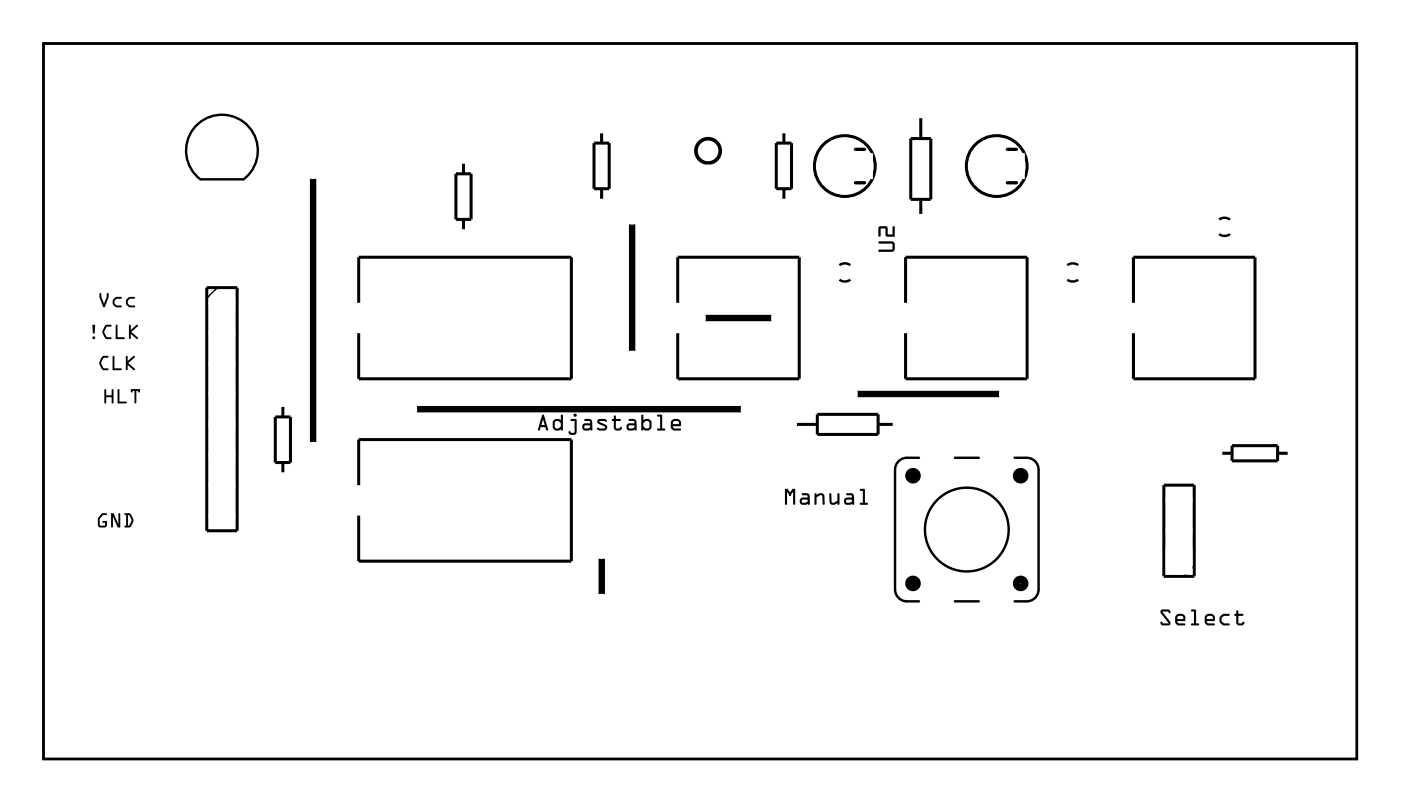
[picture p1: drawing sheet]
<svg xmlns="http://www.w3.org/2000/svg" width="117mm" height="67mm" viewBox="0 0 117 67" stroke-linecap="round" stroke-linejoin="round" font-family="sans-serif">
<g fill="none" stroke="#000" stroke-width=".2">
<path d="M3.6 3.6h109.8v59.8h-109.8zM16.7 15a3 3 0 0 1-.4-4.4 3 3 0 0 1 4.5 0 3 3 0 0 1-.4 4.4M16.8 15h3.6M101.9 19.6a.73 .73 0 0 0 .9 0M101.9 18.3a.73 .73 0 0 1 .9 0M70.2 23.4a.73 .73 0 0 0 .9 0M70.2 22.2a.73 .73 0 0 1 .9 0M76.8 38.3h-1a1 1 0 0 0-1 1v10a1 1 0 0 0 1 1h1M79.8 38.3h2M84.8 38.3h1a1 1 0 0 1 1 1v10a1 1 0 0 1-1 1h-1M89.2 23.4a.73 .73 0 0 0 .9 0M89.2 22.2a.73 .73 0 0 1 .9 0"/>
<path d="M79.8 50.3h2"/>
<circle cx="80.8" cy="44.3" r="3.5"/>
</g>
<g fill="#000">
<path d="M3.6 3.6h109.8v59.8h-109.8zM3.6 3.6v59.8h109.8v-59.8z"/>
<path d="M7.7 28.2a.15 .15 0 0 1 .3 0 .15 .15 0 0 1-.3 0zM7.7 28.2a.15 .15 0 0 0 .3 0 .15 .15 0 0 0-.3 0zM7.7 27.2h.3l-.1 .6-.1 .1v-.1zM7.7 27.2l.1 .6v.1l.1-.1 .1-.6zM8.8 27.2l.2-.1 .3 .1v.1h-.4l-.2 .4 .2 .5h.4v.1h-.5l-.2-.4v-.2zM8.8 27.2l-.2 .4a.71 .71 0 0 0 .3 .7h.3h.1l-.4-.1-.2-.5 .2-.4 .4-.1-.3-.1zM9.7 27.2h.1v1h.6v.1h-.7zM9.7 27.2v1.1h.7v-.1h-.6v-1zM10.8 27.2h.1v.4l.5-.4h.1l-.5 .5 .5 .5v.1l-.6-.4v.4h-.1zM10.8 27.2v1.1h.1v-.4l.6 .4v-.1l-.5-.5 .5-.5h-.1l-.5 .4v-.4z"/>
<path d="M7.7 28.2a.15 .15 0 0 1 .3 0 .15 .15 0 0 1-.3 0zM7.7 27.2h.3l-.1 .6-.1 .1v-.1zM8.8 27.2l.2-.1 .3 .1v.1h-.4l-.2 .4 .2 .5h.4v.1h-.1a.55 .55 0 0 1-.6-.6zM9.7 27.2h.1v1h.6v.1h-.7zM10.8 27.2h.1v.4l.5-.4h.1l-.5 .5 .5 .5v.1l-.6-.4v.4h-.1z"/>
<path d="M8.5 29.8l.2-.1 .4 .1-.1 .1h-.3l-.2 .4 .2 .5h.3v.1h-.4l-.3-.4v-.2zM8.5 29.8l-.2 .4a.71 .71 0 0 0 .3 .7h.4h.1l-.4-.1-.2-.5 .2-.4 .4-.1-.4-.1zM9.4 29.8h.2v1h.5v.1h-.7zM9.4 29.8v1.1h.7v-.1h-.5v-1zM10.5 29.8h.2v.4l.5-.4h.1l-.6 .5 .6 .5-.1 .1-.5-.4v.4h-.2zM10.5 29.8v1.1h.2v-.4l.5 .4 .1-.1-.6-.5 .6-.5h-.1l-.5 .4v-.4z"/>
<path d="M8.5 29.8l.2-.1 .4 .1-.1 .1h-.3l-.2 .4 .2 .5h.3l.1 .1h-.1a.55 .55 0 0 1-.7-.6zM9.4 29.8h.2v1h.5v.1h-.7zM10.5 29.8h.2v.4l.5-.4h.1l-.6 .5 .6 .5-.1 .1-.5-.4v.4h-.2z"/>
<path d="M8.3 24.5h.2v.3l.2 .6 .2-.6v-.3h.2v.3l-.4 .9-.1-.1-.3-.8zM8.3 24.5v.3l.3 .8 .1 .1 .4-.9v-.3h-.2v.3l-.2 .6-.2-.6v-.3zM9.5 25l.2-.2 .5 .1-.1 .1h-.3l-.2 .2v.2l.2 .1h.3l.1 .2-.6-.1a.44 .44 0 0 1-.1-.6zM9.5 25l-.1 .2 .1 .3 .2 .2h.5l-.1-.2h-.3l-.2-.2v-.2l.1-.1h.4l.1-.2h-.5zM10.6 25l.2-.2 .5 .1-.1 .1h-.3l-.2 .2v.2l.2 .1h.3l.1 .2-.6-.1a.44 .44 0 0 1-.1-.6zM10.6 25l-.1 .2 .1 .3 .2 .2h.5l-.1-.2h-.3l-.2-.2v-.2l.1-.1h.4l.1-.2h-.5z"/>
<path d="M8.3 24.5h.2v.3l.2 .6 .2-.6v-.3h.2v.3l-.4 .9-.1-.1-.3-.8zM9.5 25l.2-.2 .5 .1-.1 .1h-.3l-.2 .1v.3l.1 .1 .5 .1-.1 .1h-.3a.43 .43 0 0 1-.3-.7zM10.6 25l.2-.2 .5 .1-.1 .1h-.3l-.2 .1v.3l.1 .1 .5 .1-.1 .1h-.3a.43 .43 0 0 1-.3-.7z"/>
<path d="M8.7 32.5l.2 .1v.4h.4v-.4h.2l-.1 1.1h-.1v-.5h-.4v.5h-.2zM8.7 32.5v1.2h.2v-.5h.4v.5h.1l.1-1.1h-.2v.4h-.4v-.4zM9.9 32.5l.1 .1v1h.5v.1h-.7zM9.9 32.5l-.1 1.2h.7v-.1h-.5v-1zM10.9 32.5h.8v.3l-.2-.1h-.1v1l-.2-.1v-.9h-.1l-.1 .1zM10.9 32.5l.1 .3 .1-.1h.1v.9l.1 .1 .1-1h.1l.2 .1v-.3z"/>
<path d="M8.7 32.5l.2 .1v.4h.4v-.4h.2l-.1 1.1h-.1v-.5h-.4v.5h-.2zM9.9 32.5l.1 .1v1h.5v.1h-.7zM10.9 32.5h.8v.3l-.2-.1h-.1l-.1 1-.1-.1v-.9h-.1l-.1 .1z"/>
<path d="M45.3 34.7h.2l.3 1.2v.1l-.1-.1-.1-.2h-.4l-.1 .2h-.1zM45.3 34.7l-.3 1.2h.1l.1-.2h.4l.1 .2 .1 .1v-.1l-.3-1.2zM45.4 35l-.1 .5h.2zM45.4 35l.1 .5h-.2zM46.3 35.1l.2-.1 .4 .1v-.4h.1v1.3h-.1v-.1l-.4 .1-.2-.1-.1-.2zM46.3 35.1l-.1 .6 .1 .2 .2 .1 .4-.1v.1h.1v-1.3h-.1v.4l-.4-.1zM46.4 35.3v.4l.3 .1 .2-.2v-.2l-.2-.2zM46.4 35.3l.3-.1 .2 .2v.2l-.2 .2-.3-.1zM47.7 35l.5 .1v1a.33 .33 0 0 1-.3 .3 .33 .33 0 0 1-.4-.3l.1-.1 .2 .2 .2-.1v-.9h-.3zM47.7 35v.2h.3v.9l-.2 .1-.2-.2-.1 .1a.36 .36 0 0 0 .4 .3 .36 .36 0 0 0 .3-.3v-1zM47.9 34.7a.15 .15 0 0 1 .3 0 .15 .15 0 0 1-.3 0zM47.9 34.7a.15 .15 0 0 0 .3 0 .15 .15 0 0 0-.3 0zM48.9 35h.4l.2 .3v.7l-.1-.1-.5 .1a.31 .31 0 0 1-.2-.3 .31 .31 0 0 1 .2-.3h.4v-.2h-.4zM48.9 35v.2h.4v.2h-.4a.31 .31 0 0 0-.2 .3 .31 .31 0 0 0 .2 .3l.5-.1 .1 .1v-.7l-.2-.3zM48.9 35.6v.2h.3l.1-.1v-.1zM48.9 35.6h.4v.1l-.1 .1h-.3zM50 35.1l.5-.1 .2 .1a.11 .11 0 0 1-.1 .2 .11 .11 0 0 1-.1-.1h-.4l.5 .3a.26 .26 0 0 1 .2 .3 .26 .26 0 0 1-.3 .2h-.4l-.2-.1 .1-.2 .5 .1 .1-.1-.6-.3-.1-.2zM50 35.1l-.1 .1 .1 .2 .6 .3-.1 .1-.5-.1-.1 .2 .2 .1h.5l.1-.2v-.3l-.6-.3h.4a.11 .11 0 0 0 .2 .1 .1 .1 0 0 0 0-.2l-.2-.1zM51.3 34.7l.2 .1v.2h.4v.1v.1h-.4v.6h.3l.1-.1h.1a.22 .22 0 0 1-.3 .3h-.2l-.2-.2v-.6l-.2-.1 .2-.1zM51.3 34.7v.3l-.2 .1 .2 .1v.5a.36 .36 0 0 0 .3 .3 .36 .36 0 0 0 .4-.2l-.1-.1-.1 .1h-.3v-.6h.4v-.1v-.1h-.4v-.2zM52.6 35h.4l.2 .3v.7l-.1-.1-.5 .1a.31 .31 0 0 1-.2-.3 .31 .31 0 0 1 .2-.3h.4v-.2h-.4zM52.6 35v.2h.4v.2h-.4a.31 .31 0 0 0-.2 .3 .31 .31 0 0 0 .2 .3l.5-.1 .1 .1v-.7l-.2-.3zM52.6 35.6v.2h.3l.1-.1v-.1zM52.6 35.6h.4v.1l-.1 .1h-.3zM53.6 34.7h.2v.4l.4-.1 .2 .2 .1 .5-.3 .3h-.2l-.2-.1-.1 .1-.1-.1zM53.6 34.7v1.2l.1 .1 .1-.1 .2 .1h.2l.3-.3-.1-.5-.2-.2-.4 .1v-.4zM53.8 35.3v.4l.2 .1 .3-.1-.1-.5h-.2zM53.8 35.3l.2-.1h.2l.1 .5-.3 .1-.2-.1zM55 34.7h.4v1.1h.2v.2l-.7-.1 .1-.1h.2v-1h-.2zM55 34.7v.1h.2v1h-.2l-.1 .1 .7 .1v-.2h-.2v-1.1zM56.2 35.1l.2-.1h.3l.1 .1 .1 .2v.3l-.6 .1 .1 .1h.5v.2h-.5l-.2-.1-.1-.2zM56.2 35.1l-.1 .6 .1 .2 .2 .1h.5v-.2h-.5l-.1-.1 .6-.1v-.3l-.1-.2-.1-.1h-.3zM56.3 35.3v.1h.5l-.1-.2zM56.3 35.3l.4-.1 .1 .3h-.5z"/>
<path d="M45.3 34.7h.2l.3 1.2v.1l-.1-.1-.1-.2h-.4l-.1 .2h-.1zM45.4 35l-.1 .5h.2zM46.3 35.1l.2-.1 .4 .1v-.4h.1v1.3h-.1v-.1l-.4 .1-.2-.1-.1-.2zM46.4 35.3v.4l.3 .1 .2-.2v-.2l-.2-.2zM47.7 35l.5 .1v1a.33 .33 0 0 1-.3 .3 .33 .33 0 0 1-.4-.3l.1-.1 .2 .2 .2-.1v-.9h-.3zM47.9 34.7a.15 .15 0 0 1 .3 0 .15 .15 0 0 1-.3 0zM48.9 35h.4l.2 .3v.7l-.1-.1-.5 .1a.31 .31 0 0 1-.2-.3 .31 .31 0 0 1 .2-.3h.4v-.2h-.4zM48.9 35.6v.2h.3l.1-.1v-.1zM50 35.1l.5-.1 .2 .1a.11 .11 0 0 1-.1 .2 .11 .11 0 0 1-.1-.1h-.4l.5 .3a.26 .26 0 0 1 .2 .3 .26 .26 0 0 1-.3 .2h-.4l-.2-.1 .1-.2 .5 .1 .1-.1-.6-.3-.1-.2zM51.3 34.7l.2 .1v.2h.4v.1v.1h-.4v.6h.3l.1-.1h.1a.34 .34 0 0 1-.3 .3 .34 .34 0 0 1-.4-.3v-.5l-.2-.1 .2-.1zM52.6 35h.4l.2 .3v.7l-.1-.1-.5 .1a.31 .31 0 0 1-.2-.3 .31 .31 0 0 1 .2-.3h.4v-.2h-.4zM52.6 35.6v.2h.3l.1-.1v-.1zM53.6 34.7h.2v.4l.4-.1 .2 .2 .1 .5-.3 .3h-.2l-.2-.1-.1 .1-.1-.1zM53.8 35.3v.4l.2 .1 .3-.1-.1-.5h-.2zM55 34.7h.4v1.1h.2v.2l-.7-.1 .1-.1h.2v-1h-.2zM56.2 35.1l.2-.1h.3l.1 .1 .1 .2v.3l-.6 .1 .1 .1h.5v.2h-.5l-.2-.1-.1-.2zM56.3 35.3v.1h.5l-.1-.2z"/>
<path d="M73.5 20.2h1.1l.2 .1v.6l-.3 .1h-1l-.1-.1h.1h1.1v-.5h-.1l-1-.1zM73.5 19l.6-.1 .1 .2v.5h.4v-.6l.1-.1 .1 .9-.7-.1-.1-.6h-.4v.6l-.1 .1z"/>
<path d="M73.5 20.2h1l.2 .1 .1 .1v.5l-.2 .1-1.1 .1a.1 .1 0 0 1-.1-.1 .1 .1 0 0 1 .1-.1h1.1v-.5h-.1h-1zM73.5 20.2v.1h1l.1 .1v.5h-1.1v.1h1l.3-.1v-.6l-.2-.1zM73.5 19h.7v.6h.4v-.6a.1 .1 0 0 1 .1-.1 .1 .1 0 0 1 .1 .1v.8l-.7-.1-.1-.6h-.4v.6a.1 .1 0 0 1-.1 .1 .1 .1 0 0 1-.1-.1zM73.5 19v.8l.1-.1v-.6h.4l.1 .6 .7 .1-.1-.9-.1 .1v.6h-.4v-.5l-.1-.2z"/>
<path d="M8.5 43l.1-.1h.3v.1l-.3 .1-.3 .3v.5h.1h.4v-.2h-.2v-.1l.3-.1v.4l-.1 .2h-.5l-.1-.2v-.6zM8.5 43a.8 .8 0 0 0-.2 1.1h.5l.1-.2v-.4h-.3v.1l.2 .1v.2h-.5l.1-.6 .2-.2 .3-.1-.3-.1zM9.3 42.9h.2l.4 .9v-.8l.1-.1 .1 1.2h-.3l-.4-.9v.8v.1l-.1-.1zM9.3 42.9v1.1l.1 .1v-.1v-.8l.4 .9h.3l-.1-1.2h-.1v.1v.8l-.4-.9zM10.4 42.9h.5l.3 .5-.1 .2-.3 .5-.4-.1 .1-.1v-.9h-.1zM10.4 42.9v.1h.1v.9l-.1 .1 .4 .1 .3-.5v-.2l-.2-.5zM10.7 43l.1 .9 .2-.4-.2-.4zM10.7 43l.1 .1 .2 .4-.2 .4z"/>
<path d="M8.5 43l.1-.1 .3 .1-.3 .1-.2 .2-.1 .6h.4l.1-.2h-.2v-.1l.3-.1v.4l-.1 .2h-.4l-.2-.1v-.1a.82 .82 0 0 1 .3-.9zM9.3 42.9h.2l.4 .9v-.8l.1-.1 .1 1.2h-.3l-.4-.9v.8v.1l-.1-.1zM10.4 42.9h.5a.7 .7 0 0 1 .1 1.1l-.2 .1-.4-.1 .1-.1v-.9h-.1zM10.7 43l.1 .9 .2-.4-.2-.4z"/>
<path d="M65.6 40.9h.2l.2 .3 .3-.3h.2l-.1 1.3-.1-.1v-1l-.2 .2a.11 .11 0 0 1-.1 .2 .1 .1 0 0 1 0-.2l-.2-.2v1l-.1 .1zM65.6 40.9l.1 1.3 .1-.1v-1l.2 .2a.1 .1 0 0 0 0 .2 .11 .11 0 0 0 .1-.2l.2-.2v1l.1 .1 .1-1.3h-.2l-.3 .3-.2-.3zM67.1 41.2h.4l.2 .3v.7l-.2-.1-.4 .1a.31 .31 0 0 1-.2-.3 .31 .31 0 0 1 .2-.3h.4v-.1l-.4-.1zM67.1 41.2v.2l.4 .1v.1h-.4a.31 .31 0 0 0-.2 .3 .31 .31 0 0 0 .2 .3l.4-.1 .2 .1v-.7l-.2-.3zM67.1 41.8v.2h.2l.2-.1v-.1zM67.1 41.8h.4v.1l-.2 .1h-.2zM68.1 41.2h.1l.1 .2a.38 .38 0 0 1 .6 .1v.7l-.1-.1-.1-.7h-.2l-.2 .2v.5l-.2 .1zM68.1 41.2v1l.2-.1v-.5l.2-.2h.2l.1 .7 .1 .1v-.7a.31 .31 0 0 0-.5-.2l-.1 .1-.1-.2zM69.3 41.2l.2 .1v.7h.2l.3-.2v-.5l.2-.1v1h-.2v-.2a.38 .38 0 0 1-.7-.1zM69.4 41.2l-.1 .7a.31 .31 0 0 0 .5 .2l.2-.1 .1 .2 .1-.1v-.8h-.2v.5l-.4 .2-.1-.1v-.6zM70.8 41.2h.4l.2 .3v.7l-.2-.1-.4 .1a.31 .31 0 0 1-.2-.3 .31 .31 0 0 1 .2-.3h.4v-.1l-.4-.1zM70.8 41.2v.2l.4 .1v.1h-.4a.31 .31 0 0 0-.2 .3 .31 .31 0 0 0 .2 .3l.4-.1 .2 .1v-.7l-.2-.3zM70.8 41.8v.2h.2l.2-.1v-.1zM70.8 41.8h.4v.1l-.2 .1h-.2zM71.9 40.9h.4v1.1h.2v.2l-.6-.1v-.1h.2v-1h-.2zM71.9 40.9v.1h.2v1h-.2v.1l.6 .1v-.2h-.2v-1.1z"/>
<path d="M65.6 40.9h.2l.2 .3 .3-.3h.2l-.1 1.3-.1-.1v-1l-.2 .2a.11 .11 0 0 1-.1 .2 .1 .1 0 0 1 0-.2l-.2-.2v1l-.1 .1zM67.1 41.2h.4l.2 .3v.7l-.2-.1-.4 .1a.31 .31 0 0 1-.2-.3 .31 .31 0 0 1 .2-.3h.4v-.1l-.4-.1zM67.1 41.8v.2h.2l.2-.1v-.1zM68.1 41.2h.1l.1 .2a.37 .37 0 0 1 .3-.2 .37 .37 0 0 1 .3 .3v.7l-.1-.1-.1-.7h-.2l-.2 .2v.5l-.2 .1zM69.4 41.2l.1 .1v.6l.1 .1 .4-.2v-.5l.2-.1v1h-.2v-.2a.37 .37 0 0 1-.4 .2 .37 .37 0 0 1-.3-.3zM70.8 41.2h.4l.2 .3v.7l-.2-.1-.4 .1a.31 .31 0 0 1-.2-.3 .31 .31 0 0 1 .2-.3h.4v-.1l-.4-.1zM70.8 41.8v.2h.2l.2-.1v-.1zM71.9 40.9h.4v1.1h.2v.2l-.6-.1v-.1h.2v-1h-.2z"/>
<path d="M97.1 51l.5-.1 .2 .2v.2l-.1-.2h-.5l.7 .9-.2 .3h-.5l-.2-.2 .1-.1 .1 .1h.5l-.7-.8zM97.1 51l-.1 .3 .7 .8h-.5l-.1-.1-.1 .1 .2 .2h.5l.2-.3-.7-.9h.5l.1 .2v-.2l-.2-.2zM98.3 51.4l.3-.1h.2l.2 .1 .1 .2v.3l-.7 .1 .1 .1h.5l.1 .1-.6 .1-.2-.1-.1-.2zM98.3 51.4l-.1 .6 .1 .2 .2 .1 .6-.1-.1-.1h-.5l-.1-.1 .7-.1v-.3l-.1-.2-.2-.1h-.2zM98.4 51.5v.2h.5l-.1-.2zM98.4 51.5h.4l.1 .2h-.5zM99.6 51h.4v1.1h.2v.2l-.6-.1v-.1h.2v-1h-.2zM99.6 51v.1h.2v1h-.2v.1l.6 .1v-.2h-.2v-1.1zM100.8 51.4l.2-.1h.3l.2 .1 .1 .2-.1 .3-.6 .1 .1 .1h.5v.1l-.5 .1-.2-.1-.1-.2zM100.8 51.4l-.1 .6 .1 .2 .2 .1 .5-.1v-.1h-.5l-.1-.1 .6-.1 .1-.3-.1-.2-.2-.1h-.3zM100.9 51.5v.2h.5l-.1-.2zM100.9 51.5h.4l.1 .2h-.5zM102 51.5l.3-.2 .5 .1-.1 .1h-.4l-.2 .2v.3l.2 .1h.4l.1 .1h-.6a.49 .49 0 0 1-.2-.7zM102 51.5l-.1 .2 .1 .4 .3 .2 .5-.1-.1-.1h-.4l-.2-.2v-.3l.2-.1h.4l.1-.2h-.5zM103.4 51l.1 .1v.2h.4v.1v.1h-.4v.6h.3l.1-.1h.1a.22 .22 0 0 1-.2 .3h-.3l-.1-.2-.1-.6-.1-.1 .1-.1zM103.4 51v.3l-.2 .1 .2 .1v.5a.36 .36 0 0 0 .3 .3 .36 .36 0 0 0 .3-.2l-.1-.1-.1 .1-.3-.1v-.5h.4v-.1v-.1h-.4v-.2z"/>
<path d="M97.1 51l.5-.1 .2 .2v.2l-.1-.2h-.5l.7 .9-.2 .3h-.5l-.2-.2 .1-.1 .1 .1h.5l-.7-.8zM98.3 51.4l.3-.1h.2l.2 .1 .1 .2v.3l-.7 .1 .1 .1h.5l.1 .1-.6 .1-.2-.1-.1-.2zM98.4 51.5v.2h.5l-.1-.2zM99.6 51h.4v1.1h.2v.2l-.6-.1v-.1h.2v-1h-.2zM100.8 51.4l.2-.1h.3l.2 .1 .1 .2-.1 .3-.6 .1 .1 .1h.5v.1l-.5 .1-.2-.1-.1-.2zM100.9 51.5v.2h.5l-.1-.2zM102 51.5l.3-.2 .5 .1-.1 .1h-.4l-.2 .1v.3l.2 .2 .5 .1-.1 .1h-.3a.48 .48 0 0 1-.4-.8zM103.4 51l.1 .1v.2h.4v.1v.1h-.4v.6h.3l.1-.1h.1a.34 .34 0 0 1-.3 .3 .34 .34 0 0 1-.4-.3v-.5l-.1-.1 .1-.1z"/>
</g>
<g fill="none" stroke="#000" stroke-width=".25">
<path d="M38.1 14.5h1.3v3.8h-1.3zM38.7 13.6v.9M38.7 18.3v1M49.7 12h1.2v3.8h-1.2zM50.3 11v1M50.3 15.8v.9M64.9 12h1.3v3.8h-1.3zM65.5 11v1M65.5 15.8v.9M76.1 11.6h1.7v5.1h-1.7zM77 9.8v1.8M77 16.7v1.3"/>
<path d="M17.3 24h2.5v20.4h-2.5zM23 34.8h1.3v3.9h-1.3zM23.6 33.9v.9M23.6 38.7v.9M30 25.3v-3.8h17.8v10.2h-17.8v-3.9M56.7 25.3v-3.8h10.1v10.2h-10.1v-3.9M66.5 35.5h1.8M68.3 34.6h5.1v1.7h-5.1zM73.4 35.5h1.4M75.7 25.3v-3.8h10.2v10.2h-10.2v-3.9M94.8 25.3v-3.8h10.1v10.2h-10.1v-3.9M102.1 37.9h.9"/>
<path d="M103 37.2h3.8v1.3h-3.8zM106.8 37.9h1M30 40.5v-3.8h17.8v10.2h-17.8v-3.8M97.3 40.5h2.5v7.7h-2.5z"/>
<circle cx="70.6" cy="13.9" r="2.54"/>
<circle cx="83.3" cy="13.9" r="2.54"/>
</g>
<circle cx="59.2" cy="12.6" r="1.02" fill="none" stroke="#000" stroke-width=".3"/>
<path d="M26.2 14.8v22.3M52.8 18.6v10.8M34.7 34.2h27.4M58.9 26.6h5.7M71.6 32.9h12M50.3 46.6v3.2" fill="none" stroke="#000" stroke-width=".53"/>
<g fill="none" stroke="#000" stroke-width=".7" stroke-linecap="butt">
<circle cx="76.3" cy="39.8" r=".3"/>
<circle cx="85.3" cy="39.8" r=".3"/>
<circle cx="76.3" cy="48.8" r=".3"/>
<circle cx="85.3" cy="48.8" r=".3"/>
</g>
<path d="M18.2 24l-.9 .9M99.8 47.3l-.9 .9" fill="none" stroke="#000" stroke-width=".13"/>
<path d="M71.5 15.3h.8M71.5 12.5h.8M84.2 15.3h.8M84.2 12.5h.8" fill="none" stroke="#000" stroke-width=".28"/>
<circle cx="23.6" cy="40.5" r=".7" fill="#fff"/>
<circle cx="23.6" cy="40.5" r=".7" fill="none" stroke="#fff" stroke-width=".76" stroke-linecap="butt"/>
<circle cx="23.6" cy="32.9" r=".7" fill="#fff"/>
<circle cx="23.6" cy="32.9" r=".7" fill="none" stroke="#fff" stroke-width=".76" stroke-linecap="butt"/>
<circle cx="56.7" cy="10.1" r=".89" fill="#fff"/>
<circle cx="56.7" cy="10.1" r=".89" fill="none" stroke="#fff" stroke-width=".99" stroke-linecap="butt"/>
<path d="M60.8 9.2h1.8v1.8h-1.8z" fill="#fff"/>
<path d="M60.8 9.2h1.8v1.8h-1.8z" fill="none" stroke="#fff" stroke-width=".99" stroke-linecap="butt"/>
<circle cx="61.7" cy="10.1" r=".89" fill="#fff"/>
<circle cx="61.7" cy="10.1" r=".89" fill="none" stroke="#fff" stroke-width=".99" stroke-linecap="butt"/>
<circle cx="59.2" cy="15.1" r=".89" fill="#fff"/>
<circle cx="59.2" cy="15.1" r=".89" fill="none" stroke="#fff" stroke-width=".99" stroke-linecap="butt"/>
<path d="M30.6 44.9h1.4v1.4h-1.4z" fill="#fff"/>
<path d="M30.6 44.9h1.4v1.4h-1.4z" fill="none" stroke="#fff" stroke-width=".76" stroke-linecap="butt"/>
<circle cx="31.3" cy="45.6" r=".7" fill="#fff"/>
<circle cx="31.3" cy="45.6" r=".7" fill="none" stroke="#fff" stroke-width=".76" stroke-linecap="butt"/>
<circle cx="31.3" cy="38" r=".7" fill="#fff"/>
<circle cx="31.3" cy="38" r=".7" fill="none" stroke="#fff" stroke-width=".76" stroke-linecap="butt"/>
<circle cx="33.8" cy="45.6" r=".7" fill="#fff"/>
<circle cx="33.8" cy="45.6" r=".7" fill="none" stroke="#fff" stroke-width=".76" stroke-linecap="butt"/>
<circle cx="33.8" cy="38" r=".7" fill="#fff"/>
<circle cx="33.8" cy="38" r=".7" fill="none" stroke="#fff" stroke-width=".76" stroke-linecap="butt"/>
<circle cx="36.3" cy="45.6" r=".7" fill="#fff"/>
<circle cx="36.3" cy="45.6" r=".7" fill="none" stroke="#fff" stroke-width=".76" stroke-linecap="butt"/>
<circle cx="36.3" cy="38" r=".7" fill="#fff"/>
<circle cx="36.3" cy="38" r=".7" fill="none" stroke="#fff" stroke-width=".76" stroke-linecap="butt"/>
<circle cx="38.9" cy="45.6" r=".7" fill="#fff"/>
<circle cx="38.9" cy="45.6" r=".7" fill="none" stroke="#fff" stroke-width=".76" stroke-linecap="butt"/>
<circle cx="38.9" cy="38" r=".7" fill="#fff"/>
<circle cx="38.9" cy="38" r=".7" fill="none" stroke="#fff" stroke-width=".76" stroke-linecap="butt"/>
<circle cx="41.4" cy="45.6" r=".7" fill="#fff"/>
<circle cx="41.4" cy="45.6" r=".7" fill="none" stroke="#fff" stroke-width=".76" stroke-linecap="butt"/>
<circle cx="41.4" cy="38" r=".7" fill="#fff"/>
<circle cx="41.4" cy="38" r=".7" fill="none" stroke="#fff" stroke-width=".76" stroke-linecap="butt"/>
<circle cx="44" cy="45.6" r=".7" fill="#fff"/>
<circle cx="44" cy="45.6" r=".7" fill="none" stroke="#fff" stroke-width=".76" stroke-linecap="butt"/>
<circle cx="44" cy="38" r=".7" fill="#fff"/>
<circle cx="44" cy="38" r=".7" fill="none" stroke="#fff" stroke-width=".76" stroke-linecap="butt"/>
<circle cx="46.5" cy="45.6" r=".7" fill="#fff"/>
<circle cx="46.5" cy="45.6" r=".7" fill="none" stroke="#fff" stroke-width=".76" stroke-linecap="butt"/>
<circle cx="46.5" cy="38" r=".7" fill="#fff"/>
<circle cx="46.5" cy="38" r=".7" fill="none" stroke="#fff" stroke-width=".76" stroke-linecap="butt"/>
<path d="M30.6 29.7h1.4v1.4h-1.4z" fill="#fff"/>
<path d="M30.6 29.7h1.4v1.4h-1.4z" fill="none" stroke="#fff" stroke-width=".76" stroke-linecap="butt"/>
<circle cx="31.3" cy="30.4" r=".7" fill="#fff"/>
<circle cx="31.3" cy="30.4" r=".7" fill="none" stroke="#fff" stroke-width=".76" stroke-linecap="butt"/>
<circle cx="31.3" cy="22.8" r=".7" fill="#fff"/>
<circle cx="31.3" cy="22.8" r=".7" fill="none" stroke="#fff" stroke-width=".76" stroke-linecap="butt"/>
<circle cx="33.8" cy="30.4" r=".7" fill="#fff"/>
<circle cx="33.8" cy="30.4" r=".7" fill="none" stroke="#fff" stroke-width=".76" stroke-linecap="butt"/>
<circle cx="33.8" cy="22.8" r=".7" fill="#fff"/>
<circle cx="33.8" cy="22.8" r=".7" fill="none" stroke="#fff" stroke-width=".76" stroke-linecap="butt"/>
<circle cx="36.3" cy="30.4" r=".7" fill="#fff"/>
<circle cx="36.3" cy="30.4" r=".7" fill="none" stroke="#fff" stroke-width=".76" stroke-linecap="butt"/>
<circle cx="36.3" cy="22.8" r=".7" fill="#fff"/>
<circle cx="36.3" cy="22.8" r=".7" fill="none" stroke="#fff" stroke-width=".76" stroke-linecap="butt"/>
<circle cx="38.9" cy="30.4" r=".7" fill="#fff"/>
<circle cx="38.9" cy="30.4" r=".7" fill="none" stroke="#fff" stroke-width=".76" stroke-linecap="butt"/>
<circle cx="38.9" cy="22.8" r=".7" fill="#fff"/>
<circle cx="38.9" cy="22.8" r=".7" fill="none" stroke="#fff" stroke-width=".76" stroke-linecap="butt"/>
<circle cx="41.4" cy="30.4" r=".7" fill="#fff"/>
<circle cx="41.4" cy="30.4" r=".7" fill="none" stroke="#fff" stroke-width=".76" stroke-linecap="butt"/>
<circle cx="41.4" cy="22.8" r=".7" fill="#fff"/>
<circle cx="41.4" cy="22.8" r=".7" fill="none" stroke="#fff" stroke-width=".76" stroke-linecap="butt"/>
<circle cx="44" cy="30.4" r=".7" fill="#fff"/>
<circle cx="44" cy="30.4" r=".7" fill="none" stroke="#fff" stroke-width=".76" stroke-linecap="butt"/>
<circle cx="44" cy="22.8" r=".7" fill="#fff"/>
<circle cx="44" cy="22.8" r=".7" fill="none" stroke="#fff" stroke-width=".76" stroke-linecap="butt"/>
<circle cx="46.5" cy="30.4" r=".7" fill="#fff"/>
<circle cx="46.5" cy="30.4" r=".7" fill="none" stroke="#fff" stroke-width=".76" stroke-linecap="butt"/>
<circle cx="46.5" cy="22.8" r=".7" fill="#fff"/>
<circle cx="46.5" cy="22.8" r=".7" fill="none" stroke="#fff" stroke-width=".76" stroke-linecap="butt"/>
<circle cx="33.8" cy="34.2" r=".7" fill="#fff"/>
<circle cx="33.8" cy="34.2" r=".7" fill="none" stroke="#fff" stroke-width=".76" stroke-linecap="butt"/>
<circle cx="63" cy="34.2" r=".7" fill="#fff"/>
<circle cx="63" cy="34.2" r=".7" fill="none" stroke="#fff" stroke-width=".76" stroke-linecap="butt"/>
<circle cx="70.6" cy="32.9" r=".7" fill="#fff"/>
<circle cx="70.6" cy="32.9" r=".7" fill="none" stroke="#fff" stroke-width=".76" stroke-linecap="butt"/>
<circle cx="84.6" cy="32.9" r=".7" fill="#fff"/>
<circle cx="84.6" cy="32.9" r=".7" fill="none" stroke="#fff" stroke-width=".76" stroke-linecap="butt"/>
<circle cx="52.8" cy="30.4" r=".7" fill="#fff"/>
<circle cx="52.8" cy="30.4" r=".7" fill="none" stroke="#fff" stroke-width=".76" stroke-linecap="butt"/>
<circle cx="52.8" cy="17.7" r=".7" fill="#fff"/>
<circle cx="52.8" cy="17.7" r=".7" fill="none" stroke="#fff" stroke-width=".76" stroke-linecap="butt"/>
<circle cx="50.3" cy="50.7" r=".7" fill="#fff"/>
<circle cx="50.3" cy="50.7" r=".7" fill="none" stroke="#fff" stroke-width=".76" stroke-linecap="butt"/>
<circle cx="50.3" cy="45.6" r=".7" fill="#fff"/>
<circle cx="50.3" cy="45.6" r=".7" fill="none" stroke="#fff" stroke-width=".76" stroke-linecap="butt"/>
<circle cx="7.1" cy="59.6" r="1.6" fill="#fff"/>
<circle cx="7.1" cy="59.6" r="1.6" fill="none" stroke="#fff" stroke-width=".25"/>
<circle cx="7.1" cy="7.5" r="1.6" fill="#fff"/>
<circle cx="7.1" cy="7.5" r="1.6" fill="none" stroke="#fff" stroke-width=".25"/>
<circle cx="108.7" cy="59.6" r="1.6" fill="#fff"/>
<circle cx="108.7" cy="59.6" r="1.6" fill="none" stroke="#fff" stroke-width=".25"/>
<circle cx="108.7" cy="7.5" r="1.6" fill="#fff"/>
<circle cx="108.7" cy="7.5" r="1.6" fill="none" stroke="#fff" stroke-width=".25"/>
<circle cx="18.6" cy="11.3" r=".6" fill="#fff"/>
<circle cx="18.6" cy="11.3" r=".6" fill="none" stroke="#fff" stroke-width=".65" stroke-linecap="butt"/>
<path d="M18 10.7h1.2v1.2h-1.2z" fill="#fff"/>
<path d="M18 10.7h1.2v1.2h-1.2z" fill="none" stroke="#fff" stroke-width=".65" stroke-linecap="butt"/>
<circle cx="18.6" cy="13.8" r=".6" fill="#fff"/>
<circle cx="18.6" cy="13.8" r=".6" fill="none" stroke="#fff" stroke-width=".65" stroke-linecap="butt"/>
<circle cx="38.7" cy="20.2" r=".7" fill="#fff"/>
<circle cx="38.7" cy="20.2" r=".7" fill="none" stroke="#fff" stroke-width=".76" stroke-linecap="butt"/>
<circle cx="38.7" cy="12.6" r=".7" fill="#fff"/>
<circle cx="38.7" cy="12.6" r=".7" fill="none" stroke="#fff" stroke-width=".76" stroke-linecap="butt"/>
<circle cx="26.2" cy="38" r=".7" fill="#fff"/>
<circle cx="26.2" cy="38" r=".7" fill="none" stroke="#fff" stroke-width=".76" stroke-linecap="butt"/>
<circle cx="26.2" cy="13.9" r=".7" fill="#fff"/>
<circle cx="26.2" cy="13.9" r=".7" fill="none" stroke="#fff" stroke-width=".76" stroke-linecap="butt"/>
<circle cx="78.3" cy="50.5" r=".84" fill="#fff"/>
<circle cx="78.3" cy="50.5" r=".84" fill="none" stroke="#fff" stroke-width=".73" stroke-linecap="butt"/>
<circle cx="83.3" cy="50.5" r=".84" fill="#fff"/>
<circle cx="83.3" cy="50.5" r=".84" fill="none" stroke="#fff" stroke-width=".73" stroke-linecap="butt"/>
<circle cx="83.3" cy="38" r=".84" fill="#fff"/>
<circle cx="83.3" cy="38" r=".84" fill="none" stroke="#fff" stroke-width=".73" stroke-linecap="butt"/>
<circle cx="78.3" cy="38" r=".84" fill="#fff"/>
<circle cx="78.3" cy="38" r=".84" fill="none" stroke="#fff" stroke-width=".73" stroke-linecap="butt"/>
<circle cx="78.3" cy="50.5" r=".84" fill="#fff"/>
<circle cx="78.3" cy="50.5" r=".84" fill="none" stroke="#fff" stroke-width=".73" stroke-linecap="butt"/>
<circle cx="83.3" cy="50.5" r=".84" fill="#fff"/>
<circle cx="83.3" cy="50.5" r=".84" fill="none" stroke="#fff" stroke-width=".73" stroke-linecap="butt"/>
<circle cx="83.3" cy="38" r=".84" fill="#fff"/>
<circle cx="83.3" cy="38" r=".84" fill="none" stroke="#fff" stroke-width=".73" stroke-linecap="butt"/>
<circle cx="78.3" cy="38" r=".84" fill="#fff"/>
<circle cx="78.3" cy="38" r=".84" fill="none" stroke="#fff" stroke-width=".73" stroke-linecap="butt"/>
<circle cx="18.6" cy="25.3" r=".74" fill="#fff"/>
<circle cx="18.6" cy="25.3" r=".74" fill="none" stroke="#fff" stroke-width=".76" stroke-linecap="butt"/>
<circle cx="18.6" cy="27.8" r=".74" fill="#fff"/>
<circle cx="18.6" cy="27.8" r=".74" fill="none" stroke="#fff" stroke-width=".76" stroke-linecap="butt"/>
<circle cx="18.6" cy="30.4" r=".74" fill="#fff"/>
<circle cx="18.6" cy="30.4" r=".74" fill="none" stroke="#fff" stroke-width=".76" stroke-linecap="butt"/>
<circle cx="18.6" cy="32.9" r=".74" fill="#fff"/>
<circle cx="18.6" cy="32.9" r=".74" fill="none" stroke="#fff" stroke-width=".76" stroke-linecap="butt"/>
<circle cx="18.6" cy="35.5" r=".74" fill="#fff"/>
<circle cx="18.6" cy="35.5" r=".74" fill="none" stroke="#fff" stroke-width=".76" stroke-linecap="butt"/>
<circle cx="18.6" cy="38" r=".74" fill="#fff"/>
<circle cx="18.6" cy="38" r=".74" fill="none" stroke="#fff" stroke-width=".76" stroke-linecap="butt"/>
<circle cx="18.6" cy="40.5" r=".74" fill="#fff"/>
<circle cx="18.6" cy="40.5" r=".74" fill="none" stroke="#fff" stroke-width=".76" stroke-linecap="butt"/>
<circle cx="18.6" cy="43.1" r=".74" fill="#fff"/>
<circle cx="18.6" cy="43.1" r=".74" fill="none" stroke="#fff" stroke-width=".76" stroke-linecap="butt"/>
<path d="M95.3 29.7h1.4v1.4h-1.4z" fill="#fff"/>
<path d="M95.3 29.7h1.4v1.4h-1.4z" fill="none" stroke="#fff" stroke-width=".76" stroke-linecap="butt"/>
<circle cx="96" cy="30.4" r=".7" fill="#fff"/>
<circle cx="96" cy="30.4" r=".7" fill="none" stroke="#fff" stroke-width=".76" stroke-linecap="butt"/>
<circle cx="96" cy="22.8" r=".7" fill="#fff"/>
<circle cx="96" cy="22.8" r=".7" fill="none" stroke="#fff" stroke-width=".76" stroke-linecap="butt"/>
<circle cx="98.6" cy="30.4" r=".7" fill="#fff"/>
<circle cx="98.6" cy="30.4" r=".7" fill="none" stroke="#fff" stroke-width=".76" stroke-linecap="butt"/>
<circle cx="98.6" cy="22.8" r=".7" fill="#fff"/>
<circle cx="98.6" cy="22.8" r=".7" fill="none" stroke="#fff" stroke-width=".76" stroke-linecap="butt"/>
<circle cx="101.1" cy="30.4" r=".7" fill="#fff"/>
<circle cx="101.1" cy="30.4" r=".7" fill="none" stroke="#fff" stroke-width=".76" stroke-linecap="butt"/>
<circle cx="101.1" cy="22.8" r=".7" fill="#fff"/>
<circle cx="101.1" cy="22.8" r=".7" fill="none" stroke="#fff" stroke-width=".76" stroke-linecap="butt"/>
<circle cx="103.6" cy="30.4" r=".7" fill="#fff"/>
<circle cx="103.6" cy="30.4" r=".7" fill="none" stroke="#fff" stroke-width=".76" stroke-linecap="butt"/>
<circle cx="103.6" cy="22.8" r=".7" fill="#fff"/>
<circle cx="103.6" cy="22.8" r=".7" fill="none" stroke="#fff" stroke-width=".76" stroke-linecap="butt"/>
<path d="M76.3 29.7h1.4v1.4h-1.4z" fill="#fff"/>
<path d="M76.3 29.7h1.4v1.4h-1.4z" fill="none" stroke="#fff" stroke-width=".76" stroke-linecap="butt"/>
<circle cx="77" cy="30.4" r=".7" fill="#fff"/>
<circle cx="77" cy="30.4" r=".7" fill="none" stroke="#fff" stroke-width=".76" stroke-linecap="butt"/>
<circle cx="77" cy="22.8" r=".7" fill="#fff"/>
<circle cx="77" cy="22.8" r=".7" fill="none" stroke="#fff" stroke-width=".76" stroke-linecap="butt"/>
<circle cx="79.5" cy="30.4" r=".7" fill="#fff"/>
<circle cx="79.5" cy="30.4" r=".7" fill="none" stroke="#fff" stroke-width=".76" stroke-linecap="butt"/>
<circle cx="79.5" cy="22.8" r=".7" fill="#fff"/>
<circle cx="79.5" cy="22.8" r=".7" fill="none" stroke="#fff" stroke-width=".76" stroke-linecap="butt"/>
<circle cx="82.1" cy="30.4" r=".7" fill="#fff"/>
<circle cx="82.1" cy="30.4" r=".7" fill="none" stroke="#fff" stroke-width=".76" stroke-linecap="butt"/>
<circle cx="82.1" cy="22.8" r=".7" fill="#fff"/>
<circle cx="82.1" cy="22.8" r=".7" fill="none" stroke="#fff" stroke-width=".76" stroke-linecap="butt"/>
<circle cx="84.6" cy="30.4" r=".7" fill="#fff"/>
<circle cx="84.6" cy="30.4" r=".7" fill="none" stroke="#fff" stroke-width=".76" stroke-linecap="butt"/>
<circle cx="84.6" cy="22.8" r=".7" fill="#fff"/>
<circle cx="84.6" cy="22.8" r=".7" fill="none" stroke="#fff" stroke-width=".76" stroke-linecap="butt"/>
<path d="M57.2 29.7h1.4v1.4h-1.4z" fill="#fff"/>
<path d="M57.2 29.7h1.4v1.4h-1.4z" fill="none" stroke="#fff" stroke-width=".76" stroke-linecap="butt"/>
<circle cx="57.9" cy="30.4" r=".7" fill="#fff"/>
<circle cx="57.9" cy="30.4" r=".7" fill="none" stroke="#fff" stroke-width=".76" stroke-linecap="butt"/>
<circle cx="57.9" cy="22.8" r=".7" fill="#fff"/>
<circle cx="57.9" cy="22.8" r=".7" fill="none" stroke="#fff" stroke-width=".76" stroke-linecap="butt"/>
<circle cx="60.5" cy="30.4" r=".7" fill="#fff"/>
<circle cx="60.5" cy="30.4" r=".7" fill="none" stroke="#fff" stroke-width=".76" stroke-linecap="butt"/>
<circle cx="60.5" cy="22.8" r=".7" fill="#fff"/>
<circle cx="60.5" cy="22.8" r=".7" fill="none" stroke="#fff" stroke-width=".76" stroke-linecap="butt"/>
<circle cx="63" cy="30.4" r=".7" fill="#fff"/>
<circle cx="63" cy="30.4" r=".7" fill="none" stroke="#fff" stroke-width=".76" stroke-linecap="butt"/>
<circle cx="63" cy="22.8" r=".7" fill="#fff"/>
<circle cx="63" cy="22.8" r=".7" fill="none" stroke="#fff" stroke-width=".76" stroke-linecap="butt"/>
<circle cx="65.5" cy="30.4" r=".7" fill="#fff"/>
<circle cx="65.5" cy="30.4" r=".7" fill="none" stroke="#fff" stroke-width=".76" stroke-linecap="butt"/>
<circle cx="65.5" cy="22.8" r=".7" fill="#fff"/>
<circle cx="65.5" cy="22.8" r=".7" fill="none" stroke="#fff" stroke-width=".76" stroke-linecap="butt"/>
<circle cx="101.1" cy="19" r=".64" fill="#fff"/>
<circle cx="101.1" cy="19" r=".64" fill="none" stroke="#fff" stroke-width=".76" stroke-linecap="butt"/>
<circle cx="103.6" cy="19" r=".64" fill="#fff"/>
<circle cx="103.6" cy="19" r=".64" fill="none" stroke="#fff" stroke-width=".76" stroke-linecap="butt"/>
<circle cx="91" cy="22.8" r=".64" fill="#fff"/>
<circle cx="91" cy="22.8" r=".64" fill="none" stroke="#fff" stroke-width=".76" stroke-linecap="butt"/>
<circle cx="88.4" cy="22.8" r=".64" fill="#fff"/>
<circle cx="88.4" cy="22.8" r=".64" fill="none" stroke="#fff" stroke-width=".76" stroke-linecap="butt"/>
<circle cx="71.9" cy="22.8" r=".64" fill="#fff"/>
<circle cx="71.9" cy="22.8" r=".64" fill="none" stroke="#fff" stroke-width=".76" stroke-linecap="butt"/>
<circle cx="69.4" cy="22.8" r=".64" fill="#fff"/>
<circle cx="69.4" cy="22.8" r=".64" fill="none" stroke="#fff" stroke-width=".76" stroke-linecap="butt"/>
<circle cx="77" cy="8.8" r=".7" fill="#fff"/>
<circle cx="77" cy="8.8" r=".7" fill="none" stroke="#fff" stroke-width=".76" stroke-linecap="butt"/>
<circle cx="77" cy="19" r=".7" fill="#fff"/>
<circle cx="77" cy="19" r=".7" fill="none" stroke="#fff" stroke-width=".76" stroke-linecap="butt"/>
<circle cx="65.5" cy="35.5" r=".7" fill="#fff"/>
<circle cx="65.5" cy="35.5" r=".7" fill="none" stroke="#fff" stroke-width=".76" stroke-linecap="butt"/>
<circle cx="75.7" cy="35.5" r=".7" fill="#fff"/>
<circle cx="75.7" cy="35.5" r=".7" fill="none" stroke="#fff" stroke-width=".76" stroke-linecap="butt"/>
<circle cx="65.5" cy="10.1" r=".7" fill="#fff"/>
<circle cx="65.5" cy="10.1" r=".7" fill="none" stroke="#fff" stroke-width=".76" stroke-linecap="butt"/>
<circle cx="65.5" cy="17.7" r=".7" fill="#fff"/>
<circle cx="65.5" cy="17.7" r=".7" fill="none" stroke="#fff" stroke-width=".76" stroke-linecap="butt"/>
<circle cx="50.3" cy="10.1" r=".7" fill="#fff"/>
<circle cx="50.3" cy="10.1" r=".7" fill="none" stroke="#fff" stroke-width=".76" stroke-linecap="butt"/>
<circle cx="50.3" cy="17.7" r=".7" fill="#fff"/>
<circle cx="50.3" cy="17.7" r=".7" fill="none" stroke="#fff" stroke-width=".76" stroke-linecap="butt"/>
<path d="M83.9 13.2h1.4v1.4h-1.4z" fill="#fff"/>
<path d="M83.9 13.2h1.4v1.4h-1.4z" fill="none" stroke="#fff" stroke-width=".76" stroke-linecap="butt"/>
<circle cx="84.6" cy="13.9" r=".7" fill="#fff"/>
<circle cx="84.6" cy="13.9" r=".7" fill="none" stroke="#fff" stroke-width=".76" stroke-linecap="butt"/>
<circle cx="82.1" cy="13.9" r=".7" fill="#fff"/>
<circle cx="82.1" cy="13.9" r=".7" fill="none" stroke="#fff" stroke-width=".76" stroke-linecap="butt"/>
<path d="M71.2 13.2h1.4v1.4h-1.4z" fill="#fff"/>
<path d="M71.2 13.2h1.4v1.4h-1.4z" fill="none" stroke="#fff" stroke-width=".76" stroke-linecap="butt"/>
<circle cx="71.9" cy="13.9" r=".7" fill="#fff"/>
<circle cx="71.9" cy="13.9" r=".7" fill="none" stroke="#fff" stroke-width=".76" stroke-linecap="butt"/>
<circle cx="69.4" cy="13.9" r=".7" fill="#fff"/>
<circle cx="69.4" cy="13.9" r=".7" fill="none" stroke="#fff" stroke-width=".76" stroke-linecap="butt"/>
<circle cx="101.1" cy="37.9" r=".7" fill="#fff"/>
<circle cx="101.1" cy="37.9" r=".7" fill="none" stroke="#fff" stroke-width=".76" stroke-linecap="butt"/>
<circle cx="108.7" cy="37.9" r=".7" fill="#fff"/>
<circle cx="108.7" cy="37.9" r=".7" fill="none" stroke="#fff" stroke-width=".76" stroke-linecap="butt"/>
<path d="M97.8 46.2h1.5v1.4h-1.5z" fill="#fff"/>
<path d="M97.8 46.2h1.5v1.4h-1.5z" fill="none" stroke="#fff" stroke-width=".76" stroke-linecap="butt"/>
<circle cx="98.6" cy="46.9" r=".74" fill="#fff"/>
<circle cx="98.6" cy="46.9" r=".74" fill="none" stroke="#fff" stroke-width=".76" stroke-linecap="butt"/>
<circle cx="98.6" cy="44.4" r=".74" fill="#fff"/>
<circle cx="98.6" cy="44.4" r=".74" fill="none" stroke="#fff" stroke-width=".76" stroke-linecap="butt"/>
<circle cx="98.6" cy="41.8" r=".74" fill="#fff"/>
<circle cx="98.6" cy="41.8" r=".74" fill="none" stroke="#fff" stroke-width=".76" stroke-linecap="butt"/>
<circle cx="57.9" cy="26.6" r=".7" fill="#fff"/>
<circle cx="57.9" cy="26.6" r=".7" fill="none" stroke="#fff" stroke-width=".76" stroke-linecap="butt"/>
<circle cx="65.5" cy="26.6" r=".7" fill="#fff"/>
<circle cx="65.5" cy="26.6" r=".7" fill="none" stroke="#fff" stroke-width=".76" stroke-linecap="butt"/>
</svg>
